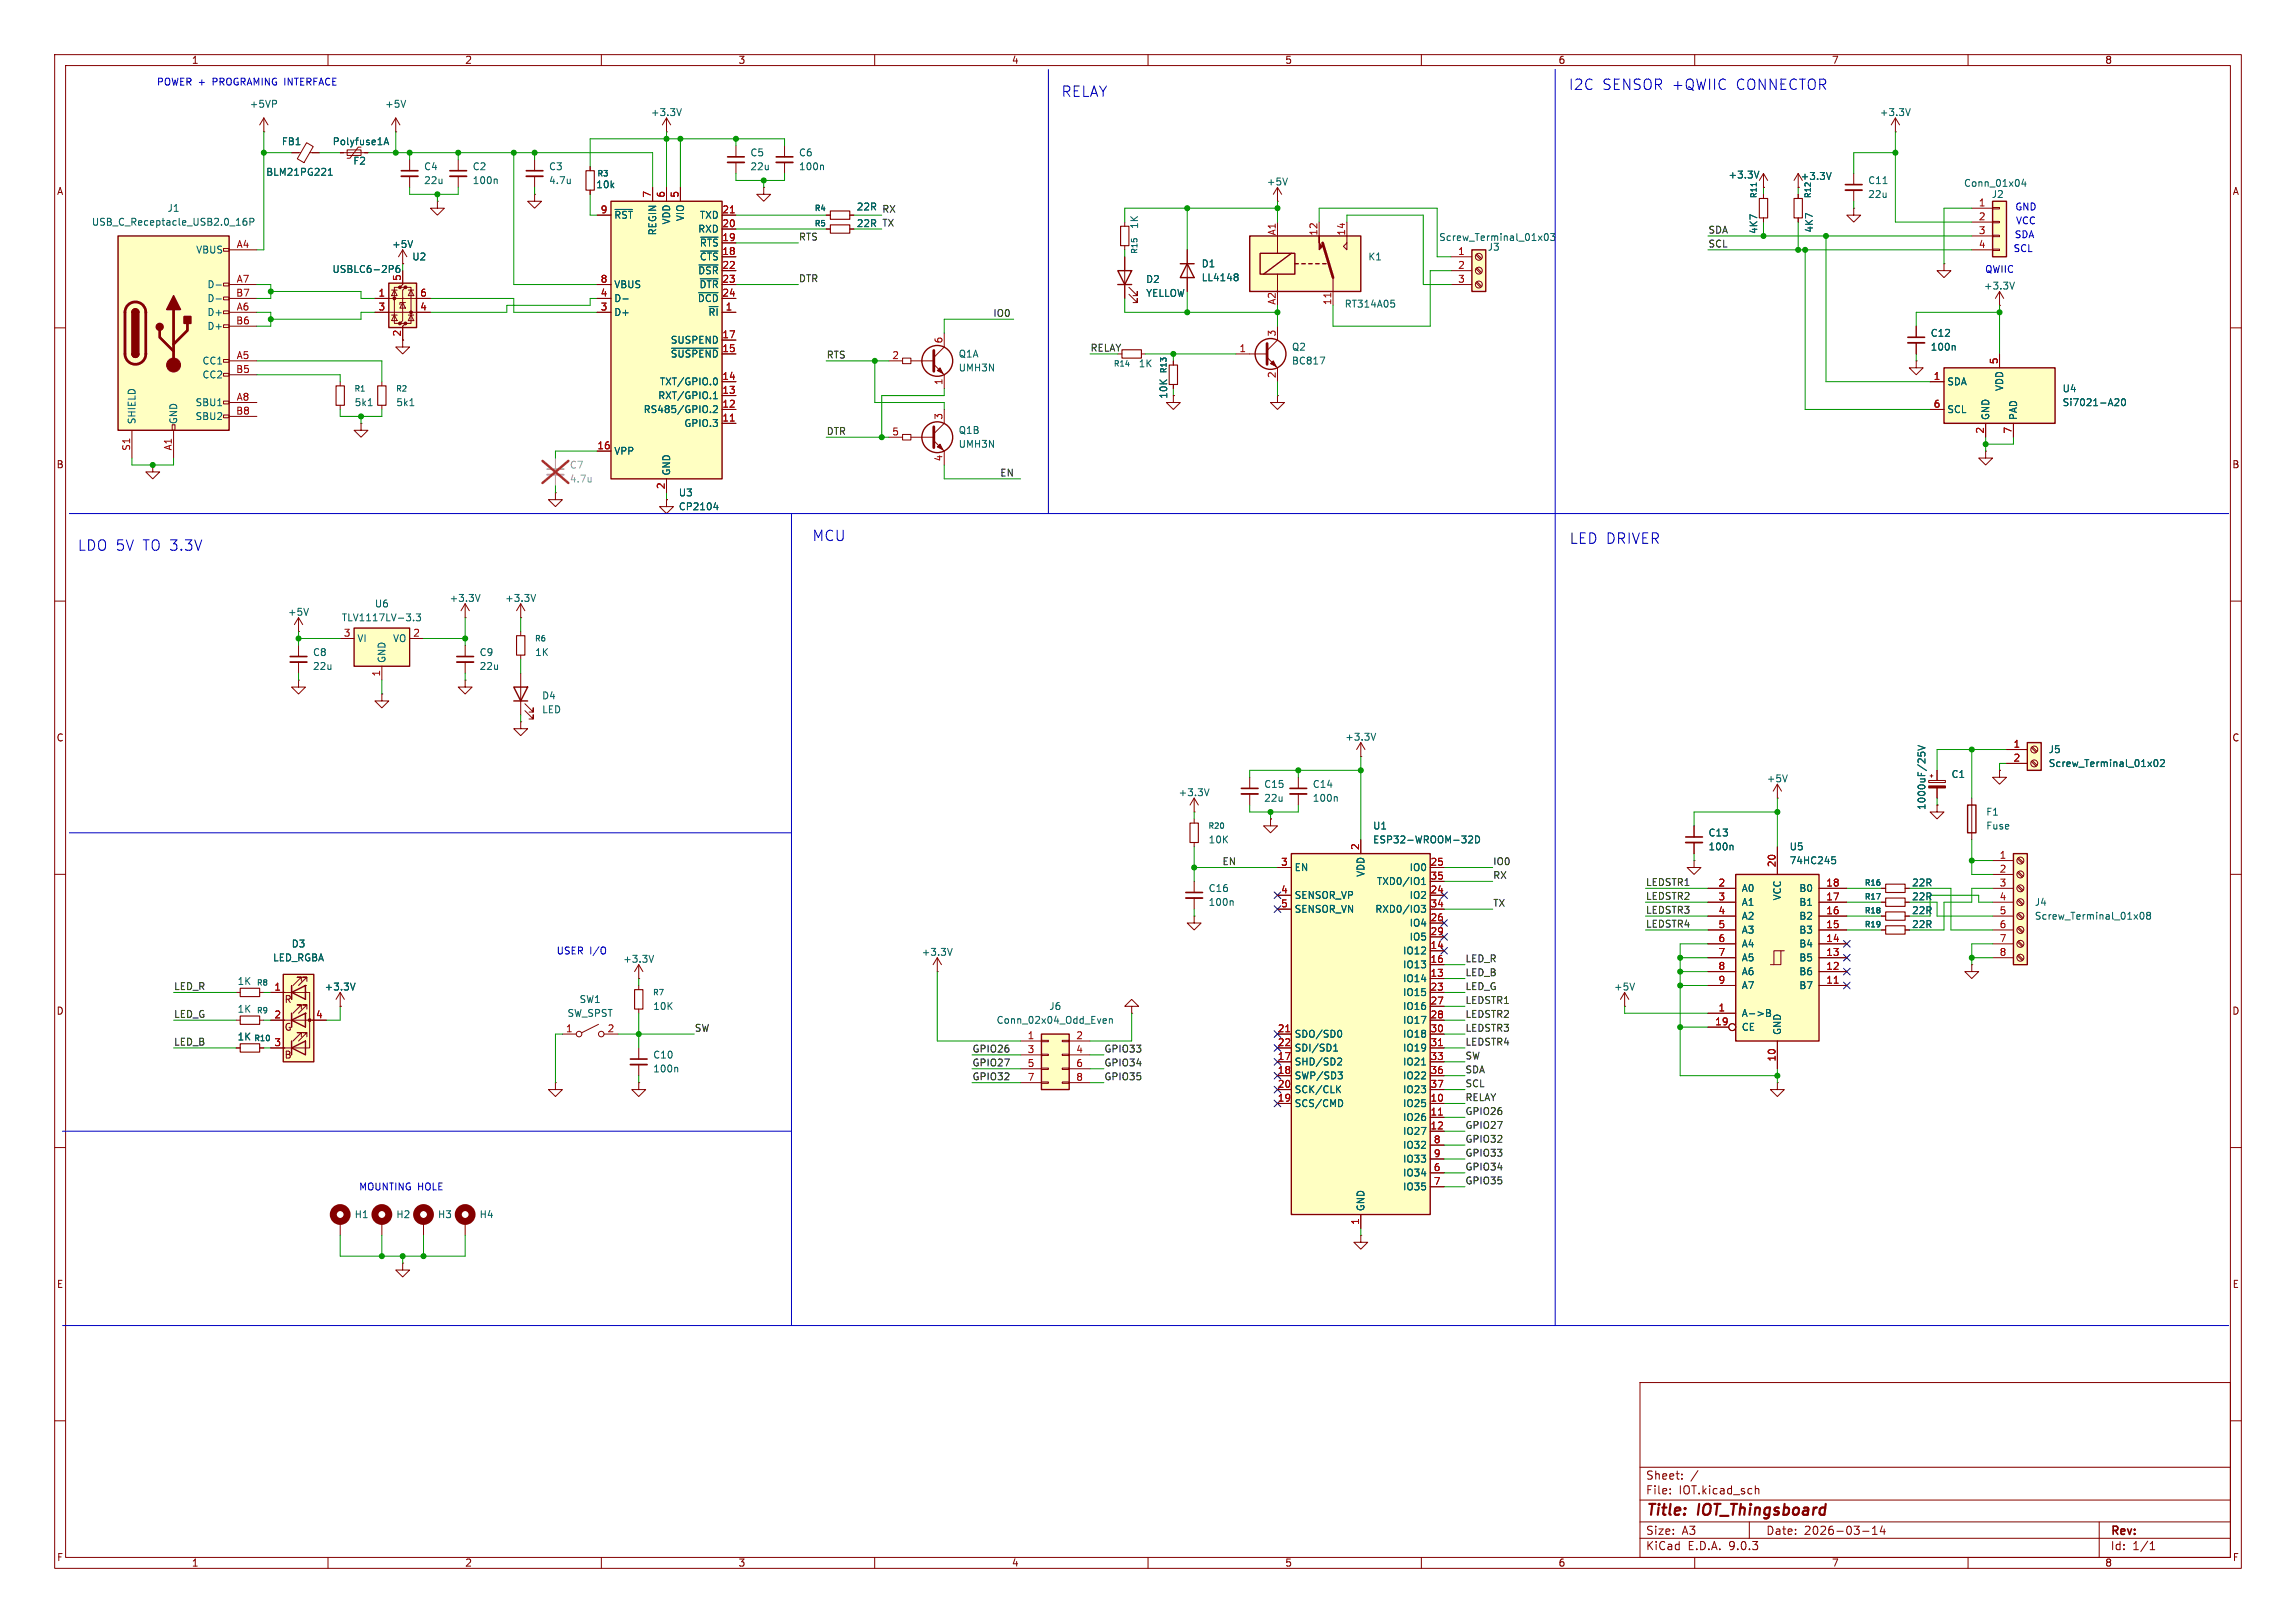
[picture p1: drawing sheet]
<svg xmlns="http://www.w3.org/2000/svg" width="420mm" height="297mm" viewBox="0 0 420 297" stroke-linecap="round" stroke-linejoin="round" font-family="sans-serif">
<defs><g id="words">
<g font-size="2.8" fill="#840000">
<text x="301" y="277.9">Title:</text>
<text x="310.6" y="277.9">IOT_Thingsboard</text>
</g>
<g font-size="2.7" fill="#0000c2">
<text x="194.1" y="17.9">RELAY</text>
<text x="286.9" y="16.7">I2C</text>
<text x="293.1" y="16.7">SENSOR +QWIIC</text>
<text x="317.6" y="16.7">CONNECTOR</text>
<text x="14.2" y="101">LDO 5V TO 3.3V</text>
<text x="148.6" y="99.2">MCU</text>
<text x="287.1" y="99.7">LED DRIVER</text>
</g>
<g font-size="2.1" fill="#840000">
<text x="301" y="273.7">File:</text>
<text x="301" y="271">Sheet:</text>
<text x="307.1" y="273.7">IOT.kicad_sch</text>
<text x="301" y="281.1">Size:</text>
<text x="307.6" y="281.1">A3</text>
<text x="323" y="281.1">Date:</text>
<text x="330" y="281.1">2026-03-14</text>
<text x="386" y="281.3">Rev:</text>
<text x="301" y="283.9">KiCad</text>
<text x="308.7" y="283.9">E.D.A.</text>
<text x="316.3" y="283.9">9.0.3</text>
<text x="386" y="283.9">Id:</text>
<text x="390.1" y="283.9">1/1</text>
</g>
<g font-size="1.8" fill="#840000">
<text x="35" y="11.9">1</text>
<text x="85" y="11.9">2</text>
<text x="135" y="11.9">3</text>
<text x="185" y="11.9">4</text>
<text x="235" y="11.9">5</text>
<text x="285" y="11.9">6</text>
<text x="335" y="11.9">7</text>
<text x="385" y="11.9">8</text>
<text x="10.3" y="35.9">A</text>
<text x="408.3" y="35.9">A</text>
<text x="73.4" y="61.7" transform="rotate(-90 73.4 61.7)">2</text>
<text x="10.3" y="85.9">B</text>
<text x="408.2" y="85.9">B</text>
<text x="10.3" y="135.9">C</text>
<text x="408.2" y="135.9">C</text>
<text x="10.3" y="185.9">D</text>
<text x="52" y="183.7">R</text>
<text x="408.2" y="185.9">D</text>
<text x="52" y="188.8">G</text>
<text x="52" y="193.9">B</text>
<text x="10.3" y="235.9">E</text>
<text x="408.3" y="235.9">E</text>
<text x="10.3" y="285.9">F</text>
<text x="35" y="286.9">1</text>
<text x="85" y="286.9">2</text>
<text x="135" y="286.9">3</text>
<text x="185" y="286.9">4</text>
<text x="235" y="286.9">5</text>
<text x="285" y="286.9">6</text>
<text x="335" y="286.9">7</text>
<text x="385" y="286.9">8</text>
<text x="408.3" y="285.9">F</text>
</g>
<g font-size="1.8" fill="#0000c2">
<text x="28.6" y="15.9">POWER +</text>
<text x="39" y="15.9">PROGRAMING INTERFACE</text>
<text x="368.5" y="38.7">GND</text>
<text x="368.7" y="41.3">VCC</text>
<text x="368.2" y="46.3">SCL</text>
<text x="368.4" y="43.8">SDA</text>
<text x="363" y="50.1">QWIIC</text>
<text x="101.7" y="174.9">USER I/O</text>
<text x="65.6" y="218">MOUNTING HOLE</text>
</g>
<g font-size="1.8" fill="#006464">
<text x="45.6" y="19.9">+5VP</text>
<text x="70.4" y="19.9">+5V</text>
<text x="119" y="21.4">+3.3V</text>
<text x="343.8" y="21.4">+3.3V</text>
<text x="51.5" y="26.8">FB1</text>
<text x="60.8" y="26.8">Polyfuse1A</text>
<text x="137.2" y="28.8">C5</text>
<text x="146.1" y="28.8">C6</text>
<text x="48.6" y="32.4">BLM21PG221</text>
<text x="64.5" y="30.3">F2</text>
<text x="77.5" y="31.3">C4</text>
<text x="77.5" y="33.9">22u</text>
<text x="86.4" y="31.3">C2</text>
<text x="86.4" y="33.9">100n</text>
<text x="100.3" y="31.3">C3</text>
<text x="100.3" y="33.9">4.7u</text>
<text x="109" y="34.6">10k</text>
<text x="137.2" y="31.3">22u</text>
<text x="146.1" y="31.3">100n</text>
<text x="231.6" y="34.1">+5V</text>
<text x="316.1" y="32.9">+3.3V</text>
<text x="329.3" y="33.1">+3.3V</text>
<text x="341.6" y="33.9">C11</text>
<text x="359.2" y="34.4">Conn_01x04</text>
<text x="16.7" y="41.5">USB_C_Receptacle_USB2.0_16P</text>
<text x="30.6" y="39">J1</text>
<text x="112.3" y="40.2">~{RST}</text>
<text x="122.8" y="41.2" transform="rotate(-90 122.8 41.2)">VDD</text>
<text x="125.3" y="40.6" transform="rotate(-90 125.3 40.6)">VIO</text>
<text x="127.9" y="40.2">TXD</text>
<text x="156.6" y="41.8">22R</text>
<text x="156.6" y="38.7">22R</text>
<text x="208.4" y="42" transform="rotate(-90 208.4 42)">1K</text>
<text x="341.6" y="36.4">22u</text>
<text x="364.2" y="36.4">J2</text>
<text x="35.8" y="46.6">VBUS</text>
<text x="71.6" y="45.6">+5V</text>
<text x="75.3" y="47.9">U2</text>
<text x="120.2" y="43.2" transform="rotate(-90 120.2 43.2)">REGIN</text>
<text x="127.6" y="42.8">RXD</text>
<text x="127.9" y="45.3">~{RTS}</text>
<text x="127.9" y="47.9">~{CTS}</text>
<text x="250.2" y="47.9">K1</text>
<text x="263.2" y="44.3">Screw_Terminal_01x03</text>
<text x="272" y="46.1">J3</text>
<text x="321.7" y="42.9" transform="rotate(-90 321.7 42.9)">4K7</text>
<text x="331.8" y="42.7" transform="rotate(-90 331.8 42.7)">4K7</text>
<text x="37.8" y="52.9">D-</text>
<text x="60.7" y="50.1">USBLC6-2P6</text>
<text x="112.3" y="52.9">VBUS</text>
<text x="127.6" y="50.4">~{DSR}</text>
<text x="127.9" y="52.9">~{DTR}</text>
<text x="209.6" y="52">D2</text>
<text x="219.7" y="49.1">D1</text>
<text x="219.7" y="51.7">LL4148</text>
<text x="362.8" y="53.2">+3.3V</text>
<text x="37.8" y="55.5">D-</text>
<text x="37.8" y="58">D+</text>
<text x="112.3" y="55.5">D-</text>
<text x="112.3" y="58">D+</text>
<text x="127.6" y="55.5">~{DCD}</text>
<text x="129.5" y="58">~{RI}</text>
<text x="209.6" y="54.5">YELLOW</text>
<text x="245.9" y="56.5">RT314A05</text>
<text x="37.8" y="60.6">D+</text>
<text x="122.6" y="63.1">SUSPEND</text>
<text x="122.6" y="65.6">~{SUSPEND}</text>
<text x="175.3" y="65.6">Q1A</text>
<text x="236.2" y="64.4">Q2</text>
<text x="353.1" y="64.4">100n</text>
<text x="353.1" y="61.8">C12</text>
<text x="36.9" y="66.9">CC1</text>
<text x="36.9" y="69.4">CC2</text>
<text x="120.6" y="70.7">TXT/GPIO.0</text>
<text x="175.3" y="68.2">UMH3N</text>
<text x="208.2" y="67.4">1K</text>
<text x="236.2" y="66.9">BC817</text>
<text x="356.1" y="70.7">SDA</text>
<text x="366.6" y="71.6" transform="rotate(-90 366.6 71.6)">VDD</text>
<text x="377.2" y="72">U4</text>
<text x="25" y="77.7" transform="rotate(-90 25 77.7)">SHIELD</text>
<text x="32.6" y="77.7" transform="rotate(-90 32.6 77.7)">GND</text>
<text x="35.7" y="74.5">SBU1</text>
<text x="35.7" y="77.1">SBU2</text>
<text x="64.8" y="74.5">5k1</text>
<text x="72.4" y="74.5">5k1</text>
<text x="117.6" y="75.8">RS485/GPIO.2</text>
<text x="120.3" y="73.3">RXT/GPIO.1</text>
<text x="213.7" y="73.1" transform="rotate(-90 213.7 73.1)">10K</text>
<text x="356.1" y="75.8">SCL</text>
<text x="364.1" y="77" transform="rotate(-90 364.1 77)">GND</text>
<text x="369.2" y="77" transform="rotate(-90 369.2 77)">PAD</text>
<text x="377.2" y="74.5">Si7021-A20</text>
<text x="112.3" y="83.4">VPP</text>
<text x="125.1" y="78.3">GPIO.3</text>
<text x="175.3" y="79.6">Q1B</text>
<text x="175.3" y="82.1">UMH3N</text>
<text x="122.8" y="87.1" transform="rotate(-90 122.8 87.1)">GND</text>
<text x="124.1" y="91">U3</text>
<text x="124.1" y="93.6">CP2104</text>
<text x="52.6" y="112.9">+5V</text>
<text x="62.4" y="113.9">TLV1117LV-3.3</text>
<text x="68.5" y="111.4">U6</text>
<text x="82.1" y="110.3">+3.3V</text>
<text x="92.3" y="110.3">+3.3V</text>
<text x="65.3" y="117.7">VI</text>
<text x="71.8" y="117.7">VO</text>
<text x="57.2" y="120.2">C8</text>
<text x="57.2" y="122.8">22u</text>
<text x="70.7" y="121.4" transform="rotate(-90 70.7 121.4)">GND</text>
<text x="87.6" y="120.2">C9</text>
<text x="87.6" y="122.8">22u</text>
<text x="97.8" y="120.2">1K</text>
<text x="99.1" y="128.2">D4</text>
<text x="99.1" y="130.7">LED</text>
<text x="246" y="135.7">+3.3V</text>
<text x="323.1" y="143.4">+5V</text>
<text x="356.9" y="142.6">C1</text>
<text x="374.7" y="138">J5</text>
<text x="374.7" y="140.6">Screw_Terminal_01x02</text>
<text x="215.5" y="145.9">+3.3V</text>
<text x="231.1" y="144.4">C15</text>
<text x="231.1" y="146.9">22u</text>
<text x="240" y="146.9">100n</text>
<text x="240" y="144.4">C14</text>
<text x="352.4" y="148.3" transform="rotate(-90 352.4 148.3)">1000uF/25V</text>
<text x="363.2" y="149.5">F1</text>
<text x="221" y="154.5">10K</text>
<text x="251.1" y="154.5">ESP32-WROOM-32D</text>
<text x="251.1" y="152">U1</text>
<text x="312.4" y="155.8">100n</text>
<text x="312.4" y="153.3">C13</text>
<text x="327.3" y="155.8">U5</text>
<text x="363.2" y="152">Fuse</text>
<text x="236.7" y="159.6">EN</text>
<text x="249.8" y="160.5" transform="rotate(-90 249.8 160.5)">VDD</text>
<text x="257.8" y="159.6">IO0</text>
<text x="327.3" y="158.3">74HC245</text>
<text x="221" y="166">100n</text>
<text x="221" y="163.4">C16</text>
<text x="236.7" y="164.7">SENSOR_VP</text>
<text x="236.7" y="167.2">SENSOR_VN</text>
<text x="251.5" y="167.2">RXD0/IO3</text>
<text x="251.8" y="162.2">TXD0/IO1</text>
<text x="257.8" y="164.7">IO2</text>
<text x="318.5" y="163.4">A0</text>
<text x="318.5" y="166">A1</text>
<text x="326" y="164.9" transform="rotate(-90 326 164.9)">VCC</text>
<text x="329" y="163.4">B0</text>
<text x="329" y="166">B1</text>
<text x="349.7" y="167.5">22R</text>
<text x="349.7" y="164.9">22R</text>
<text x="349.7" y="162.4">22R</text>
<text x="372.1" y="166">J4</text>
<text x="53.3" y="173.6">D3</text>
<text x="257.8" y="169.8">IO4</text>
<text x="257.8" y="172.3">IO5</text>
<text x="318.5" y="168.5">A2</text>
<text x="318.5" y="171">A3</text>
<text x="318.5" y="173.6">A4</text>
<text x="329" y="168.5">B2</text>
<text x="329" y="171">B3</text>
<text x="329" y="173.6">B4</text>
<text x="349.7" y="170">22R</text>
<text x="372.1" y="168.5">Screw_Terminal_01x08</text>
<text x="49.9" y="176.1">LED_RGBA</text>
<text x="113.9" y="176.4">+3.3V</text>
<text x="168.5" y="175.1">+3.3V</text>
<text x="256.6" y="174.9">IO12</text>
<text x="256.6" y="177.4">IO13</text>
<text x="256.6" y="179.9">IO14</text>
<text x="318.5" y="176.1">A5</text>
<text x="318.5" y="178.7">A6</text>
<text x="329" y="176.1">B5</text>
<text x="329" y="178.7">B6</text>
<text x="43.4" y="185.5">1K</text>
<text x="43.4" y="180.4">1K</text>
<text x="59.3" y="181.5">+3.3V</text>
<text x="105.9" y="183.7">SW1</text>
<text x="119.4" y="185">10K</text>
<text x="191.8" y="185">J6</text>
<text x="256.6" y="182.5">IO15</text>
<text x="256.6" y="185">IO16</text>
<text x="295.1" y="181.5">+5V</text>
<text x="318.5" y="181.2">A7</text>
<text x="329" y="181.2">B7</text>
<text x="43.4" y="190.6">1K</text>
<text x="103.7" y="186.3">SW_SPST</text>
<text x="182.2" y="187.6">Conn_02x04_Odd_Even</text>
<text x="236.7" y="190.1">SDO/SD0</text>
<text x="256.6" y="187.6">IO17</text>
<text x="256.6" y="190.1">IO18</text>
<text x="318.5" y="186.3">A-&gt;B</text>
<text x="318.5" y="188.8">CE</text>
<text x="326" y="189.5" transform="rotate(-90 326 189.5)">GND</text>
<text x="119.4" y="196.4">100n</text>
<text x="119.4" y="193.9">C10</text>
<text x="236.7" y="192.6">SDI/SD1</text>
<text x="236.7" y="195.2">SHD/SD2</text>
<text x="236.7" y="197.7">SWP/SD3</text>
<text x="256.6" y="192.6">IO19</text>
<text x="256.6" y="195.2">IO21</text>
<text x="256.6" y="197.7">IO22</text>
<text x="236.7" y="200.3">SCK/CLK</text>
<text x="236.7" y="202.8">SCS/CMD</text>
<text x="256.6" y="200.3">IO23</text>
<text x="256.6" y="202.8">IO25</text>
<text x="256.6" y="205.3">IO26</text>
<text x="256.6" y="207.9">IO27</text>
<text x="256.6" y="210.4">IO32</text>
<text x="256.6" y="213">IO33</text>
<text x="256.6" y="215.5">IO34</text>
<text x="249.8" y="221.7" transform="rotate(-90 249.8 221.7)">GND</text>
<text x="256.6" y="218">IO35</text>
<text x="64.8" y="223.1">H1</text>
<text x="72.4" y="223.1">H2</text>
<text x="80" y="223.1">H3</text>
<text x="87.6" y="223.1">H4</text>
</g>
<g font-size="1.8" fill="#a90000">
<text x="109.8" y="39.1">9</text>
<text x="119.1" y="36.3" transform="rotate(-90 119.1 36.3)">7</text>
<text x="121.7" y="36.3" transform="rotate(-90 121.7 36.3)">6</text>
<text x="124.2" y="36.3" transform="rotate(-90 124.2 36.3)">5</text>
<text x="132" y="39.1">21</text>
<text x="132" y="41.7">20</text>
<text x="361.9" y="37.8">1</text>
<text x="361.9" y="40.4">2</text>
<text x="43.2" y="45.5">A4</text>
<text x="132" y="44.2">19</text>
<text x="132" y="46.7">18</text>
<text x="233.4" y="43.2" transform="rotate(-90 233.4 43.2)">A1</text>
<text x="241" y="43.2" transform="rotate(-90 241 43.2)">12</text>
<text x="246.1" y="43.2" transform="rotate(-90 246.1 43.2)">14</text>
<text x="266.6" y="46.7">1</text>
<text x="361.9" y="42.9">3</text>
<text x="361.9" y="45.5">4</text>
<text x="43.2" y="51.8">A7</text>
<text x="73.4" y="51.5" transform="rotate(-90 73.4 51.5)">5</text>
<text x="109.8" y="51.8">8</text>
<text x="132" y="49.3">22</text>
<text x="132" y="51.8">23</text>
<text x="266.6" y="49.3">2</text>
<text x="266.6" y="51.8">3</text>
<text x="43.1" y="54.4">B7</text>
<text x="43.1" y="59.4">B6</text>
<text x="43.2" y="56.9">A6</text>
<text x="69.1" y="54.4">1</text>
<text x="69.1" y="56.9">3</text>
<text x="76.8" y="54.4">6</text>
<text x="76.8" y="56.9">4</text>
<text x="109.8" y="54.4">4</text>
<text x="109.8" y="56.9">3</text>
<text x="132" y="54.4">24</text>
<text x="132.6" y="56.9">1</text>
<text x="233.4" y="55.9" transform="rotate(-90 233.4 55.9)">A2</text>
<text x="243.6" y="55.9" transform="rotate(-90 243.6 55.9)">11</text>
<text x="43.2" y="65.8">A5</text>
<text x="132" y="62">17</text>
<text x="132" y="64.5">15</text>
<text x="163.1" y="65.8">2</text>
<text x="172.5" y="62.9" transform="rotate(-90 172.5 62.9)">6</text>
<text x="226.6" y="64.5">1</text>
<text x="233.4" y="61.7" transform="rotate(-90 233.4 61.7)">3</text>
<text x="43.1" y="68.3">B5</text>
<text x="132" y="69.6">14</text>
<text x="172.5" y="70.6" transform="rotate(-90 172.5 70.6)">1</text>
<text x="233.4" y="69.3" transform="rotate(-90 233.4 69.3)">2</text>
<text x="353.6" y="69.6">1</text>
<text x="365.5" y="66.7" transform="rotate(-90 365.5 66.7)">5</text>
<text x="43.1" y="75.9">B8</text>
<text x="43.2" y="73.4">A8</text>
<text x="132" y="72.1">13</text>
<text x="132" y="74.7">12</text>
<text x="132" y="77.2">11</text>
<text x="172.5" y="76.9" transform="rotate(-90 172.5 76.9)">3</text>
<text x="353.6" y="74.7">6</text>
<text x="23.9" y="82.6" transform="rotate(-90 23.9 82.6)">S1</text>
<text x="31.5" y="82.5" transform="rotate(-90 31.5 82.5)">A1</text>
<text x="109.2" y="82.3">16</text>
<text x="163.1" y="79.8">5</text>
<text x="363" y="79.4" transform="rotate(-90 363 79.4)">2</text>
<text x="368" y="79.4" transform="rotate(-90 368 79.4)">7</text>
<text x="121.7" y="89.6" transform="rotate(-90 121.7 89.6)">2</text>
<text x="172.5" y="84.5" transform="rotate(-90 172.5 84.5)">4</text>
<text x="62.8" y="116.6">3</text>
<text x="75.5" y="116.6">2</text>
<text x="69.6" y="123.9" transform="rotate(-90 69.6 123.9)">1</text>
<text x="368.2" y="136.9">1</text>
<text x="368.2" y="139.4">2</text>
<text x="248.7" y="155.6" transform="rotate(-90 248.7 155.6)">2</text>
<text x="234.2" y="158.5">3</text>
<text x="261.6" y="158.5">25</text>
<text x="261.6" y="161">35</text>
<text x="324.9" y="158.8" transform="rotate(-90 324.9 158.8)">20</text>
<text x="365.7" y="157.2">1</text>
<text x="365.7" y="159.8">2</text>
<text x="234.2" y="163.6">4</text>
<text x="234.2" y="166.1">5</text>
<text x="261.6" y="163.6">24</text>
<text x="261.6" y="166.1">34</text>
<text x="314.3" y="162.3">2</text>
<text x="314.3" y="164.8">3</text>
<text x="314.3" y="167.4">4</text>
<text x="334" y="162.3">18</text>
<text x="334" y="164.8">17</text>
<text x="334" y="167.4">16</text>
<text x="365.7" y="162.3">3</text>
<text x="365.7" y="164.8">4</text>
<text x="365.7" y="167.4">5</text>
<text x="261.6" y="168.7">26</text>
<text x="261.6" y="171.2">29</text>
<text x="261.6" y="173.7">14</text>
<text x="314.3" y="169.9">5</text>
<text x="314.3" y="172.5">6</text>
<text x="334" y="169.9">15</text>
<text x="334" y="172.5">14</text>
<text x="365.7" y="169.9">6</text>
<text x="365.7" y="172.5">7</text>
<text x="261.6" y="176.3">16</text>
<text x="261.6" y="178.8">13</text>
<text x="314.3" y="175">7</text>
<text x="314.3" y="177.5">8</text>
<text x="334" y="175">13</text>
<text x="334" y="177.5">12</text>
<text x="365.7" y="175">8</text>
<text x="50.1" y="181.4">1</text>
<text x="261.6" y="181.4">23</text>
<text x="261.6" y="183.9">27</text>
<text x="314.3" y="180.1">9</text>
<text x="314.3" y="185.2">1</text>
<text x="334" y="180.1">11</text>
<text x="50.1" y="186.4">2</text>
<text x="50.1" y="191.5">3</text>
<text x="57.7" y="186.4">4</text>
<text x="103.4" y="189">1</text>
<text x="111.1" y="189">2</text>
<text x="187.9" y="190.2">1</text>
<text x="196.8" y="190.2">2</text>
<text x="233.6" y="189">21</text>
<text x="233.6" y="191.5">22</text>
<text x="261.6" y="186.4">28</text>
<text x="261.6" y="189">30</text>
<text x="261.6" y="191.5">31</text>
<text x="313.6" y="187.7">19</text>
<text x="187.9" y="192.8">3</text>
<text x="187.9" y="195.3">5</text>
<text x="187.9" y="197.9">7</text>
<text x="196.8" y="192.8">4</text>
<text x="196.8" y="195.3">6</text>
<text x="196.8" y="197.9">8</text>
<text x="233.6" y="194.1">17</text>
<text x="233.6" y="196.6">18</text>
<text x="261.6" y="194.1">33</text>
<text x="261.6" y="196.6">36</text>
<text x="324.9" y="194.4" transform="rotate(-90 324.9 194.4)">10</text>
<text x="233.6" y="199.1">20</text>
<text x="233.6" y="201.7">19</text>
<text x="261.6" y="199.1">37</text>
<text x="261.6" y="201.7">10</text>
<text x="261.6" y="204.2">11</text>
<text x="261.6" y="206.8">12</text>
<text x="262.2" y="209.3">8</text>
<text x="262.2" y="211.8">9</text>
<text x="262.2" y="214.4">6</text>
<text x="262.2" y="216.9">7</text>
<text x="248.7" y="224.2" transform="rotate(-90 248.7 224.2)">1</text>
</g>
<g font-size="1.8" fill="#0f0f0f">
<text x="161.3" y="41.6">TX</text>
<text x="161.3" y="39">RX</text>
<text x="146" y="44.1">RTS</text>
<text x="312.4" y="45.4">SCL</text>
<text x="312.4" y="42.8">SDA</text>
<text x="146" y="51.7">DTR</text>
<text x="181.6" y="58.1">IO0</text>
<text x="151.1" y="65.7">RTS</text>
<text x="199.4" y="64.4">RELAY</text>
<text x="151.1" y="79.7">DTR</text>
<text x="182.9" y="87.3">EN</text>
<text x="223.5" y="158.4">EN</text>
<text x="273" y="158.4">IO0</text>
<text x="273" y="160.9">RX</text>
<text x="273" y="166">TX</text>
<text x="301" y="164.8">LEDSTR2</text>
<text x="301" y="167.3">LEDSTR3</text>
<text x="301" y="162.2">LEDSTR1</text>
<text x="301" y="169.8">LEDSTR4</text>
<text x="268" y="176.2">LED_R</text>
<text x="268" y="178.7">LED_B</text>
<text x="31.7" y="181.3">LED_R</text>
<text x="268" y="183.8">LEDSTR1</text>
<text x="268" y="181.3">LED_G</text>
<text x="31.7" y="186.3">LED_G</text>
<text x="31.7" y="191.4">LED_B</text>
<text x="127" y="188.9">SW</text>
<text x="268" y="191.4">LEDSTR4</text>
<text x="268" y="186.3">LEDSTR2</text>
<text x="268" y="188.9">LEDSTR3</text>
<text x="177.8" y="192.7">GPIO26</text>
<text x="177.8" y="197.8">GPIO32</text>
<text x="177.8" y="195.2">GPIO27</text>
<text x="201.9" y="195.2">GPIO34</text>
<text x="201.9" y="197.8">GPIO35</text>
<text x="201.9" y="192.7">GPIO33</text>
<text x="268" y="196.5">SDA</text>
<text x="268" y="194">SW</text>
<text x="268" y="199">SCL</text>
<text x="268" y="201.6">RELAY</text>
<text x="268" y="209.2">GPIO32</text>
<text x="268" y="204.1">GPIO26</text>
<text x="268" y="206.7">GPIO27</text>
<text x="268" y="211.7">GPIO33</text>
<text x="268" y="214.3">GPIO34</text>
<text x="268" y="216.8">GPIO35</text>
</g>
<g font-size="1.8" fill="#989898">
<text x="104.1" y="86">C7</text>
<text x="104.1" y="88.5">4.7u</text>
</g>
<g font-size="1.4" fill="#006464">
<text x="109.2" y="32.5">R3</text>
<text x="148.9" y="41.6">R5</text>
<text x="148.9" y="38.8">R4</text>
<text x="321.5" y="36.4" transform="rotate(-90 321.5 36.4)">R11</text>
<text x="331.4" y="36.4" transform="rotate(-90 331.4 36.4)">R12</text>
<text x="208.3" y="46.6" transform="rotate(-90 208.3 46.6)">R15</text>
<text x="64.7" y="71.9">R1</text>
<text x="72.4" y="71.9">R2</text>
<text x="203.6" y="67.3">R14</text>
<text x="213.6" y="68.4" transform="rotate(-90 213.6 68.4)">R13</text>
<text x="97.8" y="117.6">R6</text>
<text x="220.9" y="151.9">R20</text>
<text x="341" y="167.4">R18</text>
<text x="341" y="164.8">R17</text>
<text x="341" y="162.3">R16</text>
<text x="341" y="169.9">R19</text>
<text x="46.9" y="185.6">R9</text>
<text x="46.9" y="180.6">R8</text>
<text x="119.3" y="182.3">R7</text>
<text x="46.4" y="190.7">R10</text>
</g>
</g></defs>
<g fill="none" stroke="#840000" stroke-width=".18">
<path d="M10 10h400v277h-400zM12 12h396v273h-396zM60 10v2M110 10v2M160 10v2M210 10v2M260 10v2M310 10v2M360 10v2M73.7 48.3h.1M73.7 45.7l-.8 1.3M73.7 45.7l.7 1.3"/>
<path d="M73.7 45.7v2.6M10 60h2M408 60h2M10 110h2M408 110h2M10 160h2M408 160h2M344.2 167.6h.7M348.5 167.6h.7M10 210h2M408 210h2M300 253h108v32h-108z"/>
<path d="M10 260h2M300 278.5h108M300 274.5h108M300 268.5h108M305.5 273.2v.2M305.5 272.5v.1M307.7 270.5v.2M307.7 269.8v.1M310.6 269.1l-1.3 1.9M320 278.5v3M321.1 271.9v1.5M321.1 272.5l.2-.1 .4 .1v.9"/>
<path d="M342.5 279.7l.4-.4v1.5M344.3 279.2l-.4 1.1h1M344.7 279.8v1M384 278.5v6.5M408 260h2M60 285v2M110 285v2M160 285v2M210 285v2M260 285v2M300 281.5h108M310 285v2"/>
<path d="M340.7 280.2h1.2M342.5 280.8h.9M360 285v2M393.3 283.6h.9M393.3 282.5l.4-.4v1.5"/>
</g>
<path d="M75.5 44l-.4 1.3" fill="none" stroke="#006464" stroke-width=".18"/>
<path d="M344.9 166.9h3.6v1.5h-3.6z" fill="none" stroke="#840000" stroke-width=".2"/>
<path d="M355.6 67.3h20.3v10.2h-20.3z" fill="#ffffc2"/>
<g fill="none" stroke="#840000" stroke-width=".25">
<path d="M355.6 67.3h20.3v10.2h-20.3zM359.9 147.3h1.5v5.1h-1.5z"/>
<circle cx="171.4" cy="66" r="2.82"/>
<circle cx="171.4" cy="80" r="2.82"/>
</g>
<g fill="none" stroke="#840000" stroke-width=".18">
<path d="M97.8 35.6v1.2h1.3l-1.3 1.3-1.3-1.3h1.3M97.8 35.6h.1M121.9 24.1h.1M121.9 21.6l-.7 1.3M121.9 21.6l.8 1.3M121.9 21.6v2.5M151.1 41.9h.8M155.4 41.9h.8M350.5 59.7v2M162.6 66h2.5M165.1 79.5h1.5v1h-1.5zM165.1 65.5h1.5v1h-1.5z"/>
<path d="M166.6 66h4.1M170.8 66.7l1.9 1.9v2.5M172.7 74.9v2.6l-1.9 1.9M172.7 61v2.5l-1.9 1.9M350.5 66v1.3h1.3l-1.3 1.3-1.3-1.3h1.3M350.5 66h.1M350.5 62.7v2.1M353.1 69.9h2.5M353.1 74.9h2.5M363.2 77.5v2.5M365.8 64.8v2.5M368.3 77.5v2.5"/>
<path d="M101.6 90.2v1.2h1.3l-1.3 1.3-1.3-1.3h1.3M101.6 90.2h.1M121.9 91.4v1.3h1.3l-1.3 1.3-1.3-1.3h1.3M121.9 91.4h.1M162.6 80h2.5M166.6 80h4.1M170.8 80.6l1.9 2v2.5M352.8 142.8h3.1v.4h-3.1zM353.1 142h.5M353.3 141.7v.5M354.3 141v1.8M354.3 144.2v1.9"/>
<path d="M360.7 146.1v7.6M365.8 141v1.2h1.2l-1.2 1.3-1.3-1.3h1.3M365.8 141h.1M344.2 165.1h.7M344.2 162.6h.7M348.5 165.1h.7M348.5 162.6h.7M102.9 189.2h2.5M109.5 187.5l-3.1 1.5M110.5 189.2h2.5"/>
<circle cx="105.9" cy="189.2" r=".51"/>
<circle cx="110" cy="189.2" r=".51"/>
</g>
<path d="M124.6 19.9l-.4 1.3M357.5 63.2l.1 .2v.7M386.9 73h.4l.3 .3-.8 .9h.8M388.2 73h.2a.68 .68 0 0 1 .4 .6 .68 .68 0 0 1-.4 .6 .84 .84 0 0 1-.2-1.2zM350.8 137.7v.6M350.8 136.4l1.3 .5-1.3 .4M351.3 138.2v-.3l.3-.3 .5 .2v.4" fill="none" stroke="#006464" stroke-width=".18"/>
<path d="M151.9 41.1h3.5v1.6h-3.5zM344.9 164.3h3.6v1.6h-3.6zM344.9 161.8h3.6v1.5h-3.6z" fill="none" stroke="#840000" stroke-width=".2"/>
<path d="M170.8 64.1v3.8M170.8 78.1v3.8" fill="none" stroke="#840000" stroke-width=".51"/>
<g fill="#840000" stroke="#840000" stroke-width=".18">
<path d="M171.4 81.8l.6-.5 .5 1z"/>
<path d="M352.8 143.8h3.1v.4h-3.1z"/>
<path d="M171.4 67.8l.6-.5 .5 1z"/>
</g>
<path d="M349 61.7h3" fill="none" stroke="#840000" stroke-width=".3"/>
<path d="M349 62.7h3" fill="none" stroke="#840000" stroke-width=".33"/>
<path d="M236.2 156.2h25.4v66h-25.4z" fill="#ffffc2"/>
<path d="M236.2 156.2h25.4v66h-25.4z" fill="none" stroke="#840000" stroke-width=".25"/>
<g fill="none" stroke="#840000" stroke-width=".18">
<path d="M233.7 158.8h2.5M248.9 153.7v2.5M261.6 158.8h2.6M233.7 163.8h2.5M233.7 166.4h2.5M261.6 163.8h2.6M261.6 166.4h2.6M261.6 161.3h2.6M261.6 168.9h2.6M261.6 171.5h2.6M261.6 174h2.6M261.6 176.5h2.6"/>
<path d="M261.6 179.1h2.6M233.7 189.2h2.5M233.7 191.8h2.5M233.7 194.3h2.5M233.7 196.9h2.5M233.7 199.4h2.5M261.6 189.2h2.6M261.6 191.8h2.6M261.6 194.3h2.6M261.6 196.9h2.6M261.6 199.4h2.6M261.6 181.6h2.6"/>
<path d="M261.6 184.2h2.6M261.6 186.7h2.6M233.7 201.9h2.5M261.6 201.9h2.6M261.6 204.5h2.6M261.6 207h2.6M261.6 209.6h2.6M261.6 212.1h2.6M261.6 214.6h2.6M261.6 217.2h2.6M248.9 222.2v2.6"/>
</g>
<g fill="none" stroke="#006464" stroke-width=".18">
<path d="M268.7 153.1l.4-.1 .3 .3-.8 .9h.8M269.9 153a.64 .64 0 0 1 .8 .6 .64 .64 0 0 1-.8 .6zM260 165.7h.8l-.5 .5 .4 .1v.5l-.2 .1h-.5M260 161.9h.8M260 161l.4-.4v1.3M244 192.3h.7M244 191.4l.3-.3v1.2M244.7 199.2l.5 .8M244.8 196.2h.7l-.4 .4 .4 .2v.4l-.2 .2h-.4M244.9 193.6l.4 .1 .1 .3-.8 .9h.8M245 188.5a.68 .68 0 0 1 .4 .7 .68 .68 0 0 1-.4 .6M245.2 198.7l-.7 .7"/>
<path d="M260 194.9h.8M245.4 201.3l.2 .5-.2 .6"/>
</g>
<path d="M235.2 188.8h.7M263.1 191.4h.8M263.1 204.1h.8" fill="none" stroke="#a90000" stroke-width=".18"/>
<path d="M370.8 135.9h2.6v5.1h-2.6z" fill="#ffffc2"/>
<path d="M370.8 135.9h2.6v5.1h-2.6z" fill="none" stroke="#840000" stroke-width=".25"/>
<g fill="none" stroke="#840000" stroke-width=".18">
<path d="M48.3 24.1h.1M48.3 21.6l-.8 1.3M48.3 21.6l.7 1.3M48.3 21.6v2.5M53.3 27.9h1.7M56.1 26.1l1.2 .7-1.7 3-1.2-.7zM56.7 27.9h1.7M72.4 24.1h.1M72.4 21.6l-.8 1.3M72.4 21.6l.8 1.3M72.4 21.6v2.5M97.8 29.2v2"/>
<path d="M97.8 32.3v2M346.7 24.1h.1M346.7 21.6l-.8 1.3M346.7 21.6l.8 1.3M346.7 21.6v2.5M363.2 82.6v1.2h1.3l-1.3 1.3-1.3-1.3h1.3M363.2 82.6h.1M248.9 138.4h.1M248.9 135.9l-.7 1.3M248.9 135.9l.8 1.3M248.9 135.9v2.5M367 137.2h3.8"/>
<path d="M367 139.7h3.8M371.6 136.8l.8 .9M371.6 139.4l.8 .8M371.8 136.7l.8 .8M371.8 139.2l.8 .8M73.7 231.1v1.3h1.2l-1.2 1.3-1.3-1.3h1.3M73.7 231.1h.1M248.9 226.1v1.2h1.3l-1.3 1.3-1.3-1.3h1.3M248.9 226.1h.1"/>
<circle cx="372.1" cy="137.2" r=".63"/>
<circle cx="372.1" cy="139.7" r=".63"/>
</g>
<path d="M50.5 18.4l.1 .2-.1 .4M74.2 18.4l-.4 1.2M349.4 19.9l-.4 1.3M60.1 32.1h.7M60.1 31.2l.3-.4v1.3M104.3 32.8v.8M104.3 33.5h.1M251.6 134.2l-.4 1.3M394.1 139.1l.2-.1a.68 .68 0 0 1 .4 .6 .68 .68 0 0 1-.4 .7l-.3-.5zM395.2 139.1l.5-.1 .2 .4-.8 .9h.8" fill="none" stroke="#006464" stroke-width=".18"/>
<path d="M96.3 31.2h3" fill="none" stroke="#840000" stroke-width=".3"/>
<path d="M96.3 32.3h3" fill="none" stroke="#840000" stroke-width=".33"/>
<path d="M317.5 160h15.2v30.5h-15.2z" fill="#ffffc2"/>
<g fill="none" stroke="#840000" stroke-width=".18">
<path d="M62.2 27.9h5.1M63.5 27.4h2.5v1h-2.5zM66 26.9h-.5l-1.5 2.1h-.5M325.1 154.9v5.1M312.4 162.6h5.1M312.4 165.1h5.1M312.4 167.6h5.1M312.4 170.2h5.1M312.4 172.7h5.1M312.4 175.3h5.1M312.4 177.8h5.1M325.8 174h-1.3v2.5"/>
<path d="M326.4 174h-.6v2.5h-2M332.7 162.6h5.1M332.7 165.1h5.1M332.7 167.6h5.1M332.7 170.2h5.1M332.7 172.7h5.1M332.7 175.3h5.1M332.7 177.8h5.1M312.4 180.3h5.1M312.4 185.4h5.1M312.4 188h3.8M325.1 190.5v5.1"/>
<path d="M332.7 180.3h5.1"/>
<circle cx="316.9" cy="188" r=".63"/>
</g>
<path d="M317.5 160h15.2v30.5h-15.2z" fill="none" stroke="#840000" stroke-width=".25"/>
<path d="M70.2 26.5l.5-1.3 .4 1.3M70.4 26.1h.6M335.1 156.8h.6M335.2 157.3h.3l.3 .2-.1 .5-.5 .1M323.2 184.7h.4l.2 .3-.2 .3 .2 .2 .1 .3-.3 .2h-.4zM323.2 185.3h.4" fill="none" stroke="#006464" stroke-width=".18"/>
<path d="M335.5 179.9h.7" fill="none" stroke="#a90000" stroke-width=".18"/>
<path d="M111.8 36.8h20.3v50.8h-20.3z" fill="#ffffc2"/>
<path d="M111.8 36.8h20.3v50.8h-20.3z" fill="none" stroke="#840000" stroke-width=".25"/>
<g fill="none" stroke="#840000" stroke-width=".18">
<path d="M109.2 39.4h2.6M119.4 34.3v2.5M121.9 34.3v2.5M124.5 34.3v2.5M132.1 39.4h2.5M109.2 52.1h2.6M109.2 54.6h2.6M109.2 57.2h2.6M132.1 52.1h2.5M132.1 54.6h2.5M132.1 57.2h2.5M132.1 41.9h2.5"/>
<path d="M132.1 44.5h2.5M132.1 47h2.5M132.1 49.5h2.5M132.1 62.2h2.5M132.1 64.8h2.5M132.1 69.9h2.5M132.1 72.4h2.5M132.1 74.9h2.5M132.1 77.5h2.5M109.2 82.6h2.6M121.9 87.6v2.6"/>
</g>
<g fill="none" stroke="#006464" stroke-width=".18">
<path d="M112.5 38.3h3.2M113.9 54.7h1M127.8 53.6h3.5M127.8 48.5h3.5M128.1 51h3.2M128.2 43.4h3.1M128.2 45.9h3.1M122.8 63.7h8.5M130 75.4v.1M130.5 74.4l.5-.2 .2 .4-.8 .9h.8M130.5 73h.7M130.5 72.1l.4-.4v1.3"/>
<path d="M130.8 69.2a.68 .68 0 0 1 .4 .6 .68 .68 0 0 1-.4 .6M130.6 92.9h.8M131.2 92.4v.9"/>
</g>
<path d="M133.6 39h.7M133.6 77.1h.7" fill="none" stroke="#a90000" stroke-width=".18"/>
<path d="M100.1 85.9h3" fill="none" stroke="#a1a1a1" stroke-width=".3"/>
<path d="M100.1 86.9h3" fill="none" stroke="#a1a1a1" stroke-width=".33"/>
<path d="M101.6 83.8v2.1M101.6 86.9v2" fill="none" stroke="#a1a1a1" stroke-width=".18"/>
<path d="M108.1 87.4v.8M108.1 88.1v.1" fill="none" stroke="#989898" stroke-width=".18"/>
<path d="M99.2 84.3l4.8 4.1M104 84.3l-4.8 4.1" fill="none" stroke="#e12e31" stroke-width=".46"/>
<path d="M21.6 43.2h20.3v35.5h-20.3z" fill="#ffffc2"/>
<g fill="none" stroke="#840000" stroke-width=".18">
<path d="M40.9 45.5h1v.5h-1zM40.9 51.8h1v.5h-1zM40.9 54.4h1v.5h-1zM40.9 56.9h1v.5h-1zM40.9 59.4h1v.5h-1zM41.9 45.7h5.1M41.9 52.1h5.1M41.9 54.6h5.1M41.9 57.2h5.1M41.9 59.7h5.1M24.1 78.7v5.1M31.5 77.7h.5v1h-.5z"/>
<path d="M31.7 78.7v5.1M40.9 65.8h1v.5h-1zM40.9 68.3h1v.5h-1zM40.9 73.4h1v.5h-1zM40.9 75.9h1v.6h-1zM41.9 66h5.1M41.9 68.6h5.1M41.9 73.7h5.1M41.9 76.2h5.1"/>
</g>
<path d="M21.6 43.2h20.3v35.5h-20.3zM24.1 57.2a.64 .64 0 0 1 .7-.7 .64 .64 0 0 1 .6 .7M24.1 64.8a.64 .64 0 0 0 .7 .6 .64 .64 0 0 0 .6-.6" fill="none" stroke="#840000" stroke-width=".25"/>
<path d="M23.4 55.8a1.9 1.9 0 0 1 2.1-.4 1.9 1.9 0 0 1 1.2 1.8v7.6a1.91 1.91 0 0 1-1.9 1.9 1.91 1.91 0 0 1-1.9-1.9v-7.8l.1-.6zM31.7 56.6v10.2M34.3 59.2v1.3l-2.6 2.5M29.2 60.5v1.2l2.5 2.6" fill="none" stroke="#840000" stroke-width=".51"/>
<g fill="#840000" stroke="#840000" stroke-width=".25">
<path d="M24.1 57.2h1.3v7.6h-1.3z"/>
<path d="M24.3 56.7a.64 .64 0 0 1 .7-.1 .64 .64 0 0 1 .4 .6h-1.3z"/>
<path d="M24.1 64.8h1.3a.64 .64 0 0 1-.6 .6 .64 .64 0 0 1-.7-.6z"/>
<path d="M31.7 54.1l1.3 2.5h-2.5z"/>
<path d="M33.7 57.9h1.2v1.3h-1.2z"/>
<circle cx="29.2" cy="59.8" r=".63"/>
</g>
<circle cx="31.7" cy="66.8" r="1.27" fill="#840000" stroke="#840000" stroke-width=".18"/>
<path d="M45.1 39.9l-.4 .1a.86 .86 0 0 0 0 1.2l.4-.1 .1-.4-.3-.3-.3 .1-.2 .2M39.5 52.2h1M39.5 54.7h1M45.7 40.6h.6l.1-.2v-.3l-.7-.2v1.3" fill="none" stroke="#006464" stroke-width=".18"/>
<path d="M368.3 156.2h2.5v20.3h-2.5z" fill="#ffffc2"/>
<path d="M368.3 156.2h2.5v20.3h-2.5z" fill="none" stroke="#840000" stroke-width=".25"/>
<g fill="none" stroke="#840000" stroke-width=".18">
<path d="M74.9 29.2v2M74.9 32.3v2M83.8 29.2v2M83.8 32.3v2M134.6 26.7v2M134.6 29.7v2.1M69.8 69.9v.7M69.8 74.2v.7M364.5 157.5h3.8M369 157.1l.9 .9M369 159.7l.9 .8M369.2 157l.9 .8"/>
<path d="M369.2 159.5l.9 .9M360.7 176.5v1.3h1.2l-1.2 1.3-1.3-1.3h1.3M360.7 176.5h.1M364.5 160h3.8M364.5 162.6h3.8M364.5 165.1h3.8M364.5 167.6h3.8M364.5 170.2h3.8M364.5 172.7h3.8M364.5 175.3h3.8M369 162.2l.9 .9M369 164.8l.9 .8"/>
<path d="M369 167.3l.9 .8M369 169.8l.9 .9M369 172.4l.9 .8M369 174.9l.9 .9M369.2 162.1l.9 .8M369.2 164.6l.9 .8M369.2 167.1l.9 .9M369.2 169.7l.9 .8M369.2 172.2l.9 .9M369.2 174.8l.9 .8M297.2 184.2h.1M297.2 181.6l-.8 1.3"/>
<path d="M297.2 181.6l.7 1.3M297.2 181.6v2.6"/>
<circle cx="369.6" cy="157.5" r=".63"/>
<circle cx="369.6" cy="170.2" r=".63"/>
<circle cx="369.6" cy="167.6" r=".63"/>
<circle cx="369.6" cy="175.3" r=".63"/>
<circle cx="369.6" cy="162.6" r=".63"/>
<circle cx="369.6" cy="165.1" r=".63"/>
<circle cx="369.6" cy="160" r=".63"/>
<circle cx="369.6" cy="172.7" r=".63"/>
</g>
<path d="M90.8 32.8l.1 .1v.7M75 74.2h.7M299 179.9l-.4 1.3M391.6 167.1l.2-.2a.68 .68 0 0 1 .4 .7 .68 .68 0 0 1-.4 .6l-.3-.5zM392.9 167.5l-.2-.2 .2-.4h.2l.3 .3-.3 .3M392.9 167.5l-.2 .2v.4l.2 .1h.4l.1-.2v-.3l-.3-.2M392.9 167.5h.2" fill="none" stroke="#006464" stroke-width=".18"/>
<path d="M73.4 31.2h3.1M82.3 31.2h3M133.1 28.7h3" fill="none" stroke="#840000" stroke-width=".3"/>
<path d="M73.4 32.3h3.1M82.3 32.3h3M133.1 29.7h3" fill="none" stroke="#840000" stroke-width=".33"/>
<path d="M69.1 70.6h1.5v3.6h-1.5z" fill="none" stroke="#840000" stroke-width=".2"/>
<path d="M71.1 51.8h5.1v8.1h-5.1z" fill="#ffffc2"/>
<g fill="#840000" stroke="#840000" stroke-width=".18">
<circle cx="72.1" cy="54.6" r=".25"/>
<circle cx="73.2" cy="52.6" r=".25"/>
<circle cx="73.2" cy="59.2" r=".25"/>
<circle cx="74.2" cy="52.6" r=".25"/>
<circle cx="74.2" cy="59.2" r=".25"/>
<circle cx="75.2" cy="57.1" r=".25"/>
</g>
<g fill="none" stroke="#840000" stroke-width=".18">
<path d="M80 36.8v1.3h1.3l-1.3 1.3-1.3-1.3h1.3M80 36.8h.1M107.9 30.5v.7M107.9 34.8v.8M139.7 34.3v1.3h1.3l-1.3 1.2-1.3-1.2h1.3M139.7 34.3h.1M143.5 26.7v2M143.5 29.7v2.1M151.1 39.4h.8M155.4 39.4h.8M68.6 54.6h10.1M68.6 57.2h10.1"/>
<path d="M71.6 57.7h1M71.6 53.1h1M72.1 53.1l.5 1h-1zM72.1 57.7l.5 1h-1zM73.2 52.6h-1.1v6.6h1.1M73.7 49.5v2.6l-.5 .5h1l-.5 .5v5.6l-.5 .5h1l-.5 .5v3.8h1.2l-1.2 1.3-1.3-1.3h1.3M73.7 55.4l.5 1h-1zM74.2 55.4h-1v.4M74.2 52.6h1v6.6h-1M74.7 57.7h1M74.7 53.1h1M75.2 53.1l.5 1h-1z"/>
<path d="M75.2 57.7l.5 1h-1zM62.2 69.9v.7M62.2 74.2v.7M66 77.5v1.2h1.3l-1.3 1.3-1.2-1.3h1.2M66 77.5h.1M27.9 85.1v1.3h1.3l-1.3 1.2-1.2-1.2h1.2M27.9 85.1h.1M237.5 142.2v2.1M237.5 145.3v2M309.9 157.5v1.3h1.2l-1.2 1.2-1.3-1.2h1.3M309.9 157.5h.1M309.9 151.1v2.1"/>
<path d="M309.9 154.2v2M325.1 146.1h.1M325.1 143.5l-.7 1.3M325.1 143.5l.8 1.3M325.1 143.5v2.6M354.3 147.3v1.3h1.3l-1.3 1.3-1.2-1.3h1.2M354.3 147.3h.1M116.8 179.1h.1M116.8 176.5l-.7 1.3M116.8 176.5l.8 1.3M116.8 176.5v2.6M171.4 177.8h.1"/>
<path d="M171.4 175.3l-.7 1.2M171.4 175.3l.8 1.2M171.4 175.3v2.5M344.2 170.2h.7M348.5 170.2h.7M101.6 198.1v1.3h1.3l-1.3 1.3-1.3-1.3h1.3M101.6 198.1h.1M116.8 198.1v1.3h1.3l-1.3 1.3-1.2-1.3h1.2M116.8 198.1h.1M116.8 180.3v.8M116.8 184.7v.7M116.8 191.8v2"/>
<path d="M116.8 194.8v2.1M325.1 198.1v1.3h1.3l-1.3 1.3-1.3-1.3h1.3M325.1 198.1h.1M62.2 223.5v2.6M69.8 223.5v2.6M77.5 223.5v2.6M85.1 223.5v2.6"/>
</g>
<path d="M71.1 51.8h5.1v8.1h-5.1z" fill="none" stroke="#840000" stroke-width=".25"/>
<path d="M150.5 30.2l.1 .2v.7M71.8 48.6l.1 .2-.1 .4M73 48.6h-.3a.86 .86 0 0 0 0 1.3l.4-.2 .1-.4-.3-.2h-.4l-.1 .2M67.4 74.2h.7M244.4 145.8l.2 .2v.6M316.8 154.7l.2 .2v.6M326.9 141.8l-.4 1.3M119.6 174.8l-.5 1.3M174.2 173.6l-.5 1.2M123.8 195.3l.2 .2v.7" fill="none" stroke="#006464" stroke-width=".18"/>
<path d="M142 28.7h3M236 144.3h3M308.4 153.2h3M115.3 193.8h3.1" fill="none" stroke="#840000" stroke-width=".3"/>
<path d="M142 29.7h3M236 145.3h3M308.4 154.2h3M115.3 194.8h3.1" fill="none" stroke="#840000" stroke-width=".33"/>
<path d="M107.2 31.2h1.5v3.6h-1.5zM151.9 38.6h3.5v1.5h-3.5zM61.5 70.6h1.5v3.6h-1.5zM344.9 169.4h3.6v1.5h-3.6zM116.1 181.1h1.5v3.6h-1.5z" fill="none" stroke="#840000" stroke-width=".2"/>
<g fill="none" stroke="#840000" stroke-width="1.3">
<circle cx="62.2" cy="222.2" r="1.27"/>
<circle cx="69.8" cy="222.2" r="1.27"/>
<circle cx="77.5" cy="222.2" r="1.27"/>
<circle cx="85.1" cy="222.2" r="1.27"/>
</g>
<path d="M51.8 178.3h5.6v16h-5.6z" fill="#ffffc2"/>
<path d="M94 125.7h2.5l-1.3 2.6zM94 128.3h2.5M51.8 178.3h5.6v16h-5.6zM53.3 181.6l2.6-1.3v2.6zM53.3 186.7l2.6-1.3v2.6zM53.3 191.8l2.6-1.3v2.5zM53.3 180.3v2.6M53.3 185.4v2.6M53.3 190.5v2.5" fill="none" stroke="#840000" stroke-width=".25"/>
<g fill="none" stroke="#840000" stroke-width=".18">
<path d="M95.2 132.1v1.3h1.3l-1.3 1.2-1.2-1.2h1.2M95.2 132.1h.1M95.2 123.2v7.6M96 130l1.5 1.6v-.8v.8h-.7M96 128.8l1.5 1.5v-.8v.8h-.7M55.1 179.6v-.8h-.7h.7l-1.5 1.5M56.1 179.6v-.8h-.7h.7l-1.5 1.5M43.2 181.6h.7M43.2 186.7h.7M43.2 191.8h.7M47.5 181.6h.8M47.5 186.7h.8"/>
<path d="M47.5 191.8h.8M49.5 181.6h7.1v10.2h-7.1M49.5 186.7h10.2M53.3 180.3v2.6M53.3 185.4v2.6M55.1 184.7v-.8h-.7h.7l-1.5 1.5M55.1 189.7v-.7h-.7h.7l-1.5 1.5M55.9 180.3h.1M55.9 180.3v2.6zM55.9 185.4h.1M55.9 185.4v2.6zM56.1 184.7v-.8h-.7h.7l-1.5 1.5"/>
<path d="M56.1 189.7v-.7h-.7h.7l-1.5 1.5M62.2 184.2h.1M62.2 181.6l-.7 1.3M62.2 181.6l.8 1.3M62.2 181.6v2.6"/>
</g>
<circle cx="56.6" cy="186.7" r=".25" fill="#840000" stroke="#840000" stroke-width=".18"/>
<path d="M43.9 185.9h3.6v1.6h-3.6zM43.9 191h3.6v1.5h-3.6zM43.9 180.8h3.6v1.6h-3.6z" fill="none" stroke="#840000" stroke-width=".2"/>
<path d="M65 179.9l-.5 1.3" fill="none" stroke="#006464" stroke-width=".18"/>
<path d="M64.8 114.9h10.1v7h-10.1z" fill="#ffffc2"/>
<path d="M215.9 48.3h2.5M217.2 48.3l1.2 2.5h-2.5zM64.8 114.9h10.1v7h-10.1z" fill="none" stroke="#840000" stroke-width=".25"/>
<g fill="none" stroke="#840000" stroke-width=".18">
<path d="M217.2 45.7v7.6M54.6 115.6h.1M54.6 113l-.8 1.3M54.6 113l.8 1.3M54.6 113v2.6M54.6 118.1v2M62.2 116.8h2.6M74.9 116.8h2.6M85.1 113h.1M85.1 110.5v2.5M85.1 118.1v2M85.1 110.5l-.8 1.3"/>
<path d="M85.1 110.5l.8 1.3M95.2 113h.1M95.2 110.5l-.7 1.3M95.2 110.5l.8 1.3M95.2 110.5v2.5M95.2 115.6v.7M95.2 119.9v.8M54.6 124.5v1.2h1.3l-1.3 1.3-1.3-1.3h1.3M54.6 124.5h.1M54.6 121.2v2M69.8 127v1.3h1.3l-1.3 1.2-1.2-1.2h1.2M69.8 127h.1"/>
<path d="M69.8 121.9v2.6M85.1 124.5v1.2h1.3l-1.3 1.3-1.3-1.3h1.3M85.1 124.5h.1M85.1 121.2v2"/>
</g>
<path d="M226 50.1h.2l.3 .3-.3 .3M226 50.7h.2M226.2 50.7l.3 .2v.2l-.1 .2-.4 .1M56.4 111.3l-.4 1.3M75.7 113.5v.1M76.1 112.3h.8l-.4 .5 .4 .1v.6l-.2 .1-.6-.1M87.8 108.8l-.4 1.3M98 108.8l-.5 1.3" fill="none" stroke="#006464" stroke-width=".18"/>
<path d="M53.1 120.1h3M83.6 120.1h3" fill="none" stroke="#840000" stroke-width=".3"/>
<path d="M53.1 121.2h3M83.6 121.2h3" fill="none" stroke="#840000" stroke-width=".33"/>
<path d="M94.5 116.3h1.5v3.6h-1.5z" fill="none" stroke="#840000" stroke-width=".2"/>
<path d="M190.5 189.2h5.1v10.2h-5.1z" fill="#ffffc2"/>
<g fill="none" stroke="#840000" stroke-width=".25">
<path d="M204.5 49.5h2.5l-1.3 2.6zM204.5 52.1h2.5M190.5 189.2h5.1v10.2h-5.1z"/>
<circle cx="232.4" cy="64.8" r="2.82"/>
</g>
<g fill="none" stroke="#840000" stroke-width=".18">
<path d="M205.7 40.6v.8M205.7 45v.7M205.7 47v7.6M206.5 53.8l1.5 1.6v-.8v.8h-.7M206.5 52.6l1.5 1.5v-.8v.8h-.7M233.7 59.7v2.5l-1.9 1.9M226.1 64.8h5.7M231.8 65.4l1.9 1.9v2.6M218.4 148.6h.1M218.4 146.1v2.5M218.4 149.9v.7M218.4 154.2v.7"/>
<path d="M218.4 146.1l-.7 1.2M218.4 146.1l.8 1.2M228.6 142.2v2.1M228.6 145.3v2M232.4 149.9v1.2h1.3l-1.3 1.3-1.3-1.3h1.3M232.4 149.9h.1M218.4 167.6v1.3h1.3l-1.3 1.3-1.2-1.3h1.2M218.4 167.6h.1M218.4 161.3v2M218.4 164.3v2.1M186.7 190.5h3.8M186.7 193h3.8"/>
<path d="M186.7 195.6h3.8M186.7 198.1h3.8M190.5 190.4h1.3v.2h-1.3zM190.5 192.9h1.3v.3h-1.3zM190.5 195.5h1.3v.2h-1.3zM190.5 198h1.3v.2h-1.3zM194.3 190.4h1.3v.2h-1.3zM194.3 192.9h1.3v.3h-1.3zM194.3 195.5h1.3v.2h-1.3zM194.3 198h1.3v.2h-1.3zM195.6 190.5h3.8M195.6 193h3.8"/>
<path d="M195.6 195.6h3.8M195.6 198.1h3.8M207 184.2h1.3l-1.3-1.3-1.3 1.3h1.3v1.2M207 185.4h.1"/>
</g>
<path d="M241.5 65.3h.8l-.5 1.3M221.2 144.3l-.5 1.3M225.4 164.8l.2 .2v.7M202 186.4l.3 .1 .1 .2-.6 .1M202.3 187.2l-.3 .1M202.9 186.5l.2-.1 .3 .1 .1 .8M202.9 186.4v.9" fill="none" stroke="#006464" stroke-width=".18"/>
<path d="M227.1 144.3h3M216.9 163.3h3.1" fill="none" stroke="#840000" stroke-width=".3"/>
<path d="M227.1 145.3h3M216.9 164.3h3.1" fill="none" stroke="#840000" stroke-width=".33"/>
<path d="M205 41.4h1.5v3.6h-1.5zM217.7 150.6h1.5v3.6h-1.5z" fill="none" stroke="#840000" stroke-width=".2"/>
<path d="M231.8 62.9v3.8" fill="none" stroke="#840000" stroke-width=".51"/>
<path d="M232.4 66.5l.5-.5 .5 1.1z" fill="#840000" stroke="#840000" stroke-width=".18"/>
<path d="M228.6 43.2h20.3v10.1h-20.3z" fill="#ffffc2"/>
<path d="M228.6 43.2h20.3v10.1h-20.3zM230.5 46.4h6.4v3.8h-6.4zM236.2 46.4l-5.1 3.8M236.9 48.3h.6M238.1 48.3h.7M239.4 48.3h.6M240.7 48.3h.6M241.9 48.3h.7" fill="none" stroke="#840000" stroke-width=".25"/>
<g fill="none" stroke="#840000" stroke-width=".18">
<path d="M233.7 36.8h.1M233.7 34.3v2.5M233.7 34.3l-.8 1.3M233.7 34.3l.7 1.3M233.7 40.6v5.8M233.7 50.2v3.1M241.3 40.6v2.6M243.8 50.8v5.1M246.4 40.6v5.1l-.7-.6 .7-.6M208.8 64.8h.7M214.6 72.4v1.3h1.3l-1.3 1.2-1.2-1.2h1.2M214.6 72.4h.1"/>
<path d="M214.6 66v.8M214.6 70.4v.7M233.7 72.4v1.3h1.2l-1.2 1.2-1.3-1.2h1.3M233.7 72.4h.1"/>
</g>
<path d="M241.3 43.2v1.3l.6 .6-.6 .6z" fill="#840000" stroke="#840000" stroke-width=".18"/>
<path d="M241.9 44.5l1.9 6.3" fill="none" stroke="#840000" stroke-width=".51"/>
<path d="M243.4 53.6v.8" fill="none" stroke="#a90000" stroke-width=".18"/>
<path d="M235.5 32.6l-.4 1.3M254.4 54.9h.7M254.9 55.4l.2 .3v.3l-.2 .2" fill="none" stroke="#006464" stroke-width=".18"/>
<path d="M205.2 64h3.6v1.5h-3.6zM213.9 66.8h1.5v3.6h-1.5z" fill="none" stroke="#840000" stroke-width=".2"/>
<path d="M269.2 45.7h2.6v7.6h-2.6z" fill="#ffffc2"/>
<path d="M269.2 45.7h2.6v7.6h-2.6z" fill="none" stroke="#840000" stroke-width=".25"/>
<g fill="none" stroke="#840000" stroke-width=".18">
<path d="M322.6 34.3h.1M322.6 31.8l-.8 1.2M322.6 31.8l.7 1.2M322.6 31.8v2.5M322.6 35.6v.7M322.6 39.9v.7M328.9 35.6v.7M328.9 39.9v.7M265.4 47h3.8M265.4 49.5h3.8M265.4 52.1h3.8M270 46.7l.8 .8"/>
<path d="M270 49.2l.8 .8M270 51.7l.8 .9M270.2 46.5l.8 .8M270.2 49l.8 .9M270.2 51.6l.8 .8"/>
<circle cx="270.5" cy="49.5" r=".63"/>
<circle cx="270.5" cy="52.1" r=".63"/>
<circle cx="270.5" cy="47" r=".63"/>
</g>
<path d="M321.3 33.5v.6M321.7 31.3l-.4 1.3M282.6 42.9l.2-.2a.68 .68 0 0 1 .4 .7 .68 .68 0 0 1-.4 .6l-.3-.5zM283.6 42.7h.8l-.4 .5 .4 .1v.6l-.2 .1-.6-.1" fill="none" stroke="#006464" stroke-width=".18"/>
<path d="M321.8 36.3h1.5v3.6h-1.5zM328.2 36.3h1.5v3.6h-1.5z" fill="none" stroke="#840000" stroke-width=".2"/>
<path d="M364.5 36.8h2.5v10.2h-2.5z" fill="#ffffc2"/>
<path d="M364.5 36.8h2.5v10.2h-2.5z" fill="none" stroke="#840000" stroke-width=".25"/>
<g fill="none" stroke="#840000" stroke-width=".18">
<path d="M53.3 27.9h1.3M57.1 27.9h1.3M62.2 27.9h.7M66.7 27.9h.6M107.9 30.5v.7M107.9 34.8v.8M109.2 39.4h2.6M119.4 34.3v2.5M121.9 34.3v2.5M124.5 34.3v2.5M132.1 39.4h2.5M151.1 39.4h.8"/>
<path d="M155.4 39.4h.8M322.6 34.3h.1M322.6 35.6v.7M322.6 39.9v.7M328.2 33l.7-1.2v2.5M328.9 34.3h.1M328.9 35.6v.7M328.9 39.9v.7M339.1 38.1v1.3h1.3l-1.3 1.2-1.3-1.2h1.3M339.1 38.1h.1M339.1 31.8v2M339.1 34.8v2"/>
<path d="M360.7 38.1h3.8M364.5 38h1.3v.2h-1.3zM68.6 54.6h2.5M68.6 57.2h2.5M73.7 48.3h.1M73.7 49.5v2.6M73.7 59.7v2.5M76.2 54.6h2.5M76.2 57.2h2.5M109.2 54.6h2.6M109.2 57.2h2.6M109.2 52.1h2.6"/>
<path d="M132.1 54.6h2.5M132.1 57.2h2.5M132.1 52.1h2.5M132.1 41.9h2.5M132.1 44.5h2.5M132.1 47h2.5M132.1 49.5h2.5M151.1 41.9h.8M155.4 41.9h.8M205.7 47v2.5M205.7 52.1v2.5M217.2 45.7v2.6"/>
<path d="M217.2 50.8v2.5M350.5 59.7v2M355.6 48.3v1.2h1.3l-1.3 1.3-1.3-1.3h1.3M355.6 48.3h.1M360.7 40.6h3.8M360.7 43.2h3.8M360.7 45.7h3.8M364.5 40.5h1.3v.3h-1.3zM364.5 43.1h1.3v.2h-1.3zM364.5 45.6h1.3v.2h-1.3zM365.8 55.9h.1M365.8 53.3l-.8 1.3"/>
<path d="M365.8 53.3l.7 1.3M365.8 53.3v2.6M132.1 69.9h2.5M132.1 74.9h2.5M132.1 62.2h2.5M132.1 64.8h2.5M132.1 72.4h2.5M132.1 77.5h2.5M214.6 72.4h.1M214.6 66v.8M214.6 70.4v.7M350.5 62.7v2.1"/>
<path d="M353.1 69.9h2.5M353.1 74.9h2.5M363.2 77.5v2.5M365.8 64.8v2.5M368.3 77.5v2.5M109.2 82.6h2.6M121.9 91.4h.1M121.9 87.6v2.6M367 137.2h3.8M367 139.7h3.8M232.4 149.9h.1M233.7 158.8h2.5"/>
<path d="M248.9 153.7v2.5M261.6 158.8h2.6M309.9 151.1v2.1M309.9 154.2v2M325.1 154.9v5.1M354.3 147.3h.1M354.3 141v1.8M354.3 144.2v1.9M365.8 141h.1M233.7 163.8h2.5M233.7 166.4h2.5M261.6 163.8h2.6"/>
<path d="M261.6 166.4h2.6M261.6 161.3h2.6M261.6 168.9h2.6M261.6 171.5h2.6M261.6 174h2.6M261.6 176.5h2.6M261.6 179.1h2.6M312.4 162.6h5.1M312.4 165.1h5.1M312.4 167.6h5.1M312.4 170.2h5.1M312.4 172.7h5.1"/>
<path d="M312.4 175.3h5.1M312.4 177.8h5.1M332.7 162.6h5.1M332.7 165.1h5.1M332.7 167.6h5.1M332.7 170.2h5.1M332.7 172.7h5.1M332.7 175.3h5.1M332.7 177.8h5.1M344.2 162.6h.7M344.2 165.1h.7M344.2 167.6h.7"/>
<path d="M344.2 170.2h.7M348.5 162.6h.7M348.5 165.1h.7M348.5 167.6h.7M348.5 170.2h.7M43.2 191.8h.7M47.5 191.8h.8M49.5 191.8h2.6M49.5 181.6h2.6M49.5 186.7h2.6M57.1 186.7h2.6M62.2 184.2h.1"/>
<path d="M233.7 189.2h2.5M233.7 191.8h2.5M233.7 194.3h2.5M233.7 196.9h2.5M233.7 199.4h2.5M261.6 189.2h2.6M261.6 191.8h2.6M261.6 194.3h2.6M261.6 196.9h2.6M261.6 199.4h2.6M261.6 181.6h2.6M261.6 184.2h2.6"/>
<path d="M261.6 186.7h2.6M312.4 180.3h5.1M312.4 185.4h5.1M312.4 188h3.8M325.1 190.5v5.1M332.7 180.3h5.1M233.7 201.9h2.5M261.6 201.9h2.6M261.6 204.5h2.6M261.6 207h2.6M261.6 209.6h2.6M261.6 212.1h2.6"/>
<path d="M261.6 214.6h2.6M261.6 217.2h2.6M248.9 222.2v2.6"/>
<circle cx="316.9" cy="188" r=".63"/>
</g>
<g fill="none" stroke="#006464" stroke-width=".18">
<path d="M60.1 32.1h.7M60.1 31.2l.3-.4v1.3M70.2 26.5l.5-1.3 .4 1.3M70.4 26.1h.6M112.5 38.3h3.2M321.3 33.5v.6M321.7 31.3l-.4 1.3M335 31.6l-.5 1.2M344.5 33.6h.7M370.2 32.8l-.3 .9h.7M370.5 33.3v.8M71.8 48.6l.1 .2-.1 .4"/>
<path d="M73 48.6h-.3a.86 .86 0 0 0 0 1.3l.4-.2 .1-.4-.3-.2h-.4l-.1 .2M75.5 44l-.4 1.3M113.9 54.7h1M127.8 53.6h3.5M127.8 48.5h3.5M128.1 51h3.2M128.2 43.4h3.1M128.2 45.9h3.1M226 50.1h.2l.3 .3-.3 .3M226 50.7h.2M226.2 50.7l.3 .2v.2l-.1 .2-.4 .1M368.5 51.6l-.4 1.3"/>
<path d="M122.8 63.7h8.5M130 75.4v.1M130.5 73h.7M130.5 74.4l.5-.2 .2 .4-.8 .9h.8M130.5 72.1l.4-.4v1.3M130.8 69.2a.68 .68 0 0 1 .4 .6 .68 .68 0 0 1-.4 .6M357.5 63.2l.1 .2v.7M386.9 73h.4l.3 .3-.8 .9h.8M388.2 73h.2a.68 .68 0 0 1 .4 .6 .68 .68 0 0 1-.4 .6 .84 .84 0 0 1-.2-1.2zM130.6 92.9h.8M131.2 92.4v.9M350.8 137.7v.6"/>
<path d="M350.8 136.4l1.3 .5-1.3 .4M351.3 138.2v-.3l.3-.3 .5 .2v.4M394.1 139.1l.2-.1a.68 .68 0 0 1 .4 .6 .68 .68 0 0 1-.4 .7l-.3-.5zM395.2 139.1l.5-.1 .2 .4-.8 .9h.8M268.7 153.1l.4-.1 .3 .3-.8 .9h.8M269.9 153a.64 .64 0 0 1 .8 .6 .64 .64 0 0 1-.8 .6zM316.8 154.7l.2 .2v.6M335.1 156.8h.6M335.2 157.3h.3l.3 .2-.1 .5-.5 .1M65 179.9l-.5 1.3M260 165.7h.8l-.5 .5 .4 .1v.5l-.2 .1h-.5M260 161.9h.8"/>
<path d="M260 161l.4-.4v1.3M244 192.3h.7M244 191.4l.3-.3v1.2M244.7 199.2l.5 .8M244.8 196.2h.7l-.4 .4 .4 .2v.4l-.2 .2h-.4M244.9 193.6l.4 .1 .1 .3-.8 .9h.8M245 188.5a.68 .68 0 0 1 .4 .7 .68 .68 0 0 1-.4 .6M245.2 198.7l-.7 .7M260 194.9h.8M323.2 184.7h.4l.2 .3-.2 .3 .2 .2 .1 .3-.3 .2h-.4zM323.2 185.3h.4M245.4 201.3l.2 .5-.2 .6"/>
</g>
<path d="M337.6 33.8h3" fill="none" stroke="#840000" stroke-width=".3"/>
<path d="M337.6 34.8h3" fill="none" stroke="#840000" stroke-width=".33"/>
<path d="M191.8 12.7v81.3M284.5 12.7v229.9M12.7 94h395M144.8 94v148.6M12.7 152.4h132.1M110.7 173.5v.9M11.4 207h133.4M11.4 242.6h396.3" fill="none" stroke="#0000c2" stroke-width=".18"/>
<g fill="none" stroke="#009600" stroke-width=".18">
<path d="M48.3 27.9h5M48.3 24.1v21.6h-1.3M58.4 27.9h3.8M67.3 27.9h52.1v6.4M72.4 24.1v3.8M74.9 34.3v1.3h8.9v-1.3M74.9 27.9v1.3M80 35.6v1.2M83.8 27.9v1.3M94 27.9v24.2h15.2M97.8 27.9v1.3M97.8 34.3v1.3"/>
<path d="M107.9 35.6v3.8h1.3M121.9 24.1v10.2M124.5 25.4v8.9M134.6 25.4v1.3M134.6 31.8v1.2h8.9v-1.2M134.6 39.4h16.5M139.7 33v1.3M143.5 26.7v-1.3h-35.6v5.1M156.2 39.4h5.1M217.2 38.1v7.6M233.7 38.1h-28v2.5M233.7 36.8v3.8"/>
<path d="M322.6 34.3v1.3M328.9 34.3v1.3M339.1 36.8v1.3M346.7 27.9h-7.6v3.9M346.7 24.1v16.5h14M360.7 38.1h-5.1v10.2M47 52.1h2.5v2.5h-2.5M47 57.2h2.5v2.5h-2.5M49.5 53.3h16.5v1.3h2.6M68.6 57.2h-2.6v1.2h-16.5M73.7 48.3v1.2M78.7 54.6h15.3v2.6h15.2"/>
<path d="M109.2 54.6h-1.3v1.3h-15.2v1.3h-14M134.6 52.1h11.4M134.6 41.9h16.5M134.6 44.5h11.4M156.2 41.9h5.1M185.4 58.4h-12.7v2.6M205.7 54.6v2.6h28M205.7 45.7v1.3M217.2 53.3v3.9M233.7 55.9v3.8M241.3 40.6v-2.5h21.6v8.9h2.5M246.4 40.6v-1.2h13.9v12.7h5.1"/>
<path d="M265.4 49.5h-3.8v10.2h-17.8v-3.8M312.4 45.7h48.3M312.4 43.2h48.3M322.6 40.6v2.6M328.9 40.6v5.1M330.2 45.7v29.2h22.9M334 43.2v26.7h19.1M365.8 57.2h-15.3v2.5M365.8 55.9v8.9M47 66h22.8v3.9M47 68.6h15.2v1.3M62.2 74.9v1.3h7.6v-1.3"/>
<path d="M66 76.2v1.3M151.1 66h11.5M160 66v7.7h12.7v1.2M172.7 71.1v1.3h-11.4v7.6M199.4 64.8h5.1M209.5 64.8h16.6M214.6 64.8v1.2M214.6 71.1v1.3M233.7 69.9v2.5M350.5 64.8v1.2M24.1 83.8v1.3h7.6v-1.3M101.6 88.9v1.3"/>
<path d="M109.2 82.6h-7.6v1.2M121.9 90.2v1.2M151.1 80h11.5M172.7 85.1v2.5h14M363.2 80v2.6M368.3 80v1.3h-5.1M54.6 115.6v2.5M54.6 116.8h7.6M77.5 116.8h7.6M85.1 113v5.1M95.2 113v2.6M54.6 123.2v1.3"/>
<path d="M69.8 124.5v2.5M85.1 123.2v1.3M95.2 120.7v2.5M95.2 130.8v1.3M248.9 138.4v15.3M360.7 137.2v8.9M367 137.2h-12.7v3.8M367 139.7h-1.2v1.3M218.4 158.8h15.3M218.4 148.6v1.3M218.4 154.9v6.4M228.6 147.3v1.3h8.9v-1.3"/>
<path d="M232.4 148.6v1.3M237.5 141v1.2M248.9 141h-20.3v1.2M264.2 158.8h8.8M309.9 156.2v1.3M325.1 148.6h-15.2v2.5M325.1 146.1v8.8M354.3 146.1v1.2M360.7 153.7v6.3h3.8M360.7 157.5h3.8M116.8 179.1v1.2M171.4 177.8v12.7h15.3"/>
<path d="M218.4 166.4v1.2M264.2 161.3h8.8M264.2 166.4h8.8M264.2 176.5h3.8M264.2 179.1h3.8M301 170.2h11.4M301 165.1h11.4M301 162.6h11.4M301 167.6h11.4M307.3 177.8h5.1M307.3 175.3h5.1M312.4 172.7h-5.1v24.2h17.8"/>
<path d="M337.8 170.2h6.4M337.8 165.1h6.4M337.8 162.6h6.4M337.8 167.6h6.4M349.2 165.1h5.1v2.5h10.2M349.2 162.6h7.7v7.6h7.6M360.7 175.3h3.8M364.5 162.6h-3.8v2.5h-5.1v5.1h-6.4M364.5 172.7h-3.8v3.8M364.5 165.1h-2.6v-1.3h-8.8v3.8h-3.9M31.7 181.6h11.5M31.7 191.8h11.5"/>
<path d="M31.7 186.7h11.5M48.3 181.6h1.2M48.3 191.8h1.2M48.3 186.7h1.2M62.2 184.2v2.5h-2.5M102.9 189.2h-1.3v8.9M113 189.2h14M116.8 185.4v6.4M116.8 196.9v1.2M177.8 198.1h8.9M177.8 195.6h8.9M177.8 193h8.9"/>
<path d="M199.4 198.1h2.5M199.4 195.6h2.5M199.4 193h2.5M207 185.4v5.1h-7.6M264.2 194.3h3.8M264.2 189.2h3.8M264.2 196.9h3.8M264.2 181.6h3.8M264.2 191.8h3.8M264.2 186.7h3.8M264.2 184.2h3.8M264.2 199.4h3.8"/>
<path d="M297.2 184.2v1.2h15.2M307.3 188h5.1M307.3 180.3h5.1M325.1 195.6v2.5M264.2 217.2h3.8M264.2 201.9h3.8M264.2 214.6h3.8M264.2 212.1h3.8M264.2 209.6h3.8M264.2 207h3.8M264.2 204.5h3.8M62.2 226.1v3.8h22.9v-3.8"/>
<path d="M69.8 226.1v3.8M73.7 229.9v1.2M77.5 226.1v3.8M248.9 224.8v1.3"/>
</g>
<g fill="none" stroke="#000084" stroke-width=".18">
<path d="M233.1 165.8l1.2 1.2M233.1 163.2l1.2 1.2M234.3 165.8l-1.2 1.2M234.3 163.2l-1.2 1.2M263.6 173.4l1.2 1.2M263.6 163.2l1.2 1.2M263.6 170.8l1.2 1.3M263.6 168.3l1.2 1.2M264.8 170.8l-1.2 1.3M264.8 173.4l-1.2 1.2M264.8 163.2l-1.2 1.2M264.8 168.3l-1.2 1.2"/>
<path d="M337.2 174.7l1.2 1.2M337.2 177.2l1.2 1.2M337.2 179.7l1.2 1.2M337.2 172.1l1.2 1.2M338.4 174.7l-1.2 1.2M338.4 177.2l-1.2 1.2M338.4 179.7l-1.2 1.2M338.4 172.1l-1.2 1.2M233.1 198.8l1.2 1.2M233.1 191.2l1.2 1.2M233.1 188.6l1.2 1.2M233.1 193.7l1.2 1.2"/>
<path d="M233.1 196.2l1.2 1.3M234.3 198.8l-1.2 1.2M234.3 193.7l-1.2 1.2M234.3 191.2l-1.2 1.2M234.3 188.6l-1.2 1.2M234.3 196.2l-1.2 1.3M233.1 201.3l1.2 1.2M234.3 201.3l-1.2 1.2"/>
</g>
<path d="M133.6 39h.7M133.6 77.1h.7M335.5 179.9h.7M235.2 188.8h.7M263.1 191.4h.8M263.1 204.1h.8" fill="none" stroke="#a90000" stroke-width=".18"/>
<g fill="#009600" stroke="#009600" stroke-width=".18">
<circle cx="365.8" cy="57.2" r=".46"/>
<circle cx="363.2" cy="81.3" r=".46"/>
<circle cx="360.7" cy="157.5" r=".46"/>
<circle cx="360.7" cy="137.2" r=".46"/>
<circle cx="307.3" cy="188" r=".46"/>
<circle cx="325.1" cy="148.6" r=".46"/>
<circle cx="307.3" cy="177.8" r=".46"/>
<circle cx="307.3" cy="180.3" r=".46"/>
<circle cx="325.1" cy="196.9" r=".46"/>
<circle cx="360.7" cy="175.3" r=".46"/>
<circle cx="307.3" cy="175.3" r=".46"/>
<circle cx="97.8" cy="27.9" r=".46"/>
<circle cx="94" cy="27.9" r=".46"/>
<circle cx="139.7" cy="33" r=".46"/>
<circle cx="134.6" cy="25.4" r=".46"/>
<circle cx="124.5" cy="25.4" r=".46"/>
<circle cx="121.9" cy="25.4" r=".46"/>
<circle cx="48.3" cy="27.9" r=".46"/>
<circle cx="27.9" cy="85.1" r=".46"/>
<circle cx="49.5" cy="53.3" r=".46"/>
<circle cx="49.5" cy="58.4" r=".46"/>
<circle cx="66" cy="76.2" r=".46"/>
<circle cx="83.8" cy="27.9" r=".46"/>
<circle cx="72.4" cy="27.9" r=".46"/>
<circle cx="74.9" cy="27.9" r=".46"/>
<circle cx="80" cy="35.6" r=".46"/>
<circle cx="161.3" cy="80" r=".46"/>
<circle cx="160" cy="66" r=".46"/>
<circle cx="116.8" cy="189.2" r=".46"/>
<circle cx="54.6" cy="116.8" r=".46"/>
<circle cx="85.1" cy="116.8" r=".46"/>
<circle cx="69.8" cy="229.9" r=".46"/>
<circle cx="73.7" cy="229.9" r=".46"/>
<circle cx="77.5" cy="229.9" r=".46"/>
<circle cx="232.4" cy="148.6" r=".46"/>
<circle cx="248.9" cy="141" r=".46"/>
<circle cx="237.5" cy="141" r=".46"/>
<circle cx="218.4" cy="158.8" r=".46"/>
<circle cx="217.2" cy="57.2" r=".46"/>
<circle cx="214.6" cy="64.8" r=".46"/>
<circle cx="233.7" cy="38.1" r=".46"/>
<circle cx="233.7" cy="57.2" r=".46"/>
<circle cx="217.2" cy="38.1" r=".46"/>
<circle cx="334" cy="43.2" r=".46"/>
<circle cx="328.9" cy="45.7" r=".46"/>
<circle cx="330.2" cy="45.7" r=".46"/>
<circle cx="322.6" cy="43.2" r=".46"/>
<circle cx="346.7" cy="27.9" r=".46"/>
</g>
<use href="#words"/>
</svg>
